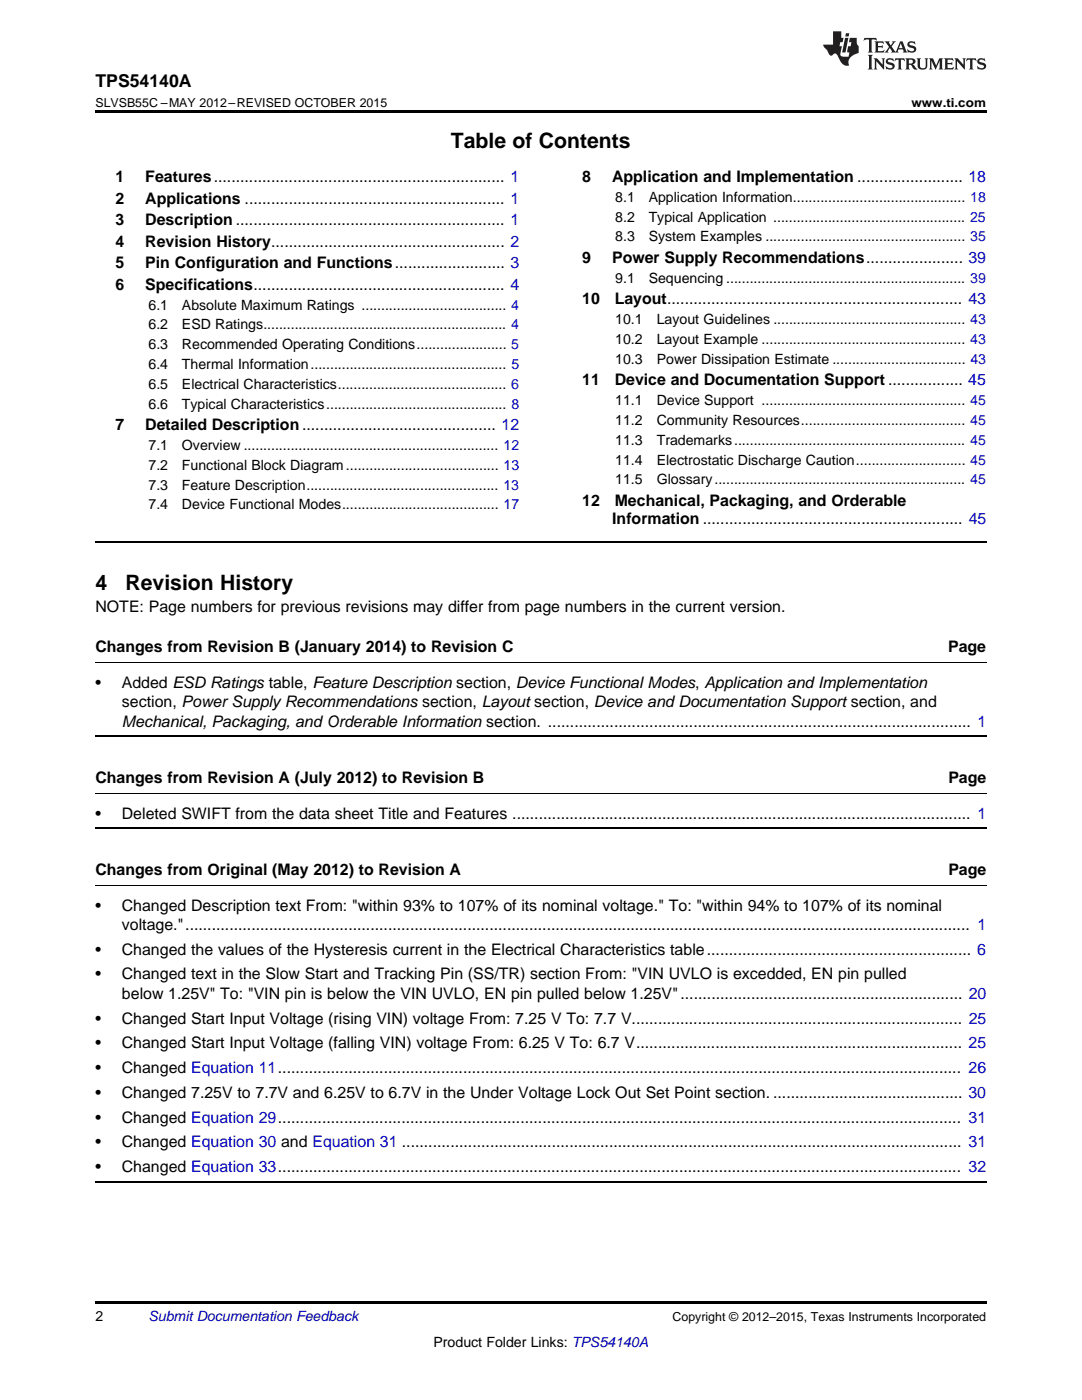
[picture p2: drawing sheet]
<svg xmlns="http://www.w3.org/2000/svg" width="216mm" height="279mm" viewBox="0 0 216 279" stroke-linecap="round" stroke-linejoin="round" font-family="sans-serif">
<defs><g id="words">
<g font-size="4.2">
<text x="90" y="29.6">Table of Contents</text>
<text x="19" y="117.8">4</text>
<text x="25" y="117.8">Revision History</text>
</g>
<text font-size="3.5" x="19" y="17.3">TPS54140A</text>
<g font-size="3.2">
<text x="23" y="36.3">1</text>
<text x="23" y="40.6">2</text>
<text x="29" y="36.3">Features.................................................................. 1</text>
<text x="29" y="40.6">Applications ........................................................... 1</text>
<text x="116.2" y="36.3">8</text>
<text x="122.1" y="36.3">Application and Implementation ........................ 18</text>
<text x="23" y="44.9">3</text>
<text x="29" y="44.9">Description ............................................................. 1</text>
<text x="23" y="49.2">4</text>
<text x="23" y="53.6">5</text>
<text x="29" y="49.2">Revision History..................................................... 2</text>
<text x="29" y="53.6">Pin Configuration and Functions......................... 3</text>
<text x="116.2" y="52.5">9</text>
<text x="122.1" y="52.5">Power Supply Recommendations...................... 39</text>
<text x="23" y="57.9">6</text>
<text x="29" y="57.9">Specifications......................................................... 4</text>
<text x="116.2" y="60.7">10</text>
<text x="122.7" y="60.7">Layout................................................................... 43</text>
<text x="116.2" y="76.9">11</text>
<text x="122.7" y="76.9">Device and Documentation Support ................. 45</text>
<text x="23" y="85.9">7</text>
<text x="29" y="85.9">Detailed Description............................................ 12</text>
<text x="116.2" y="101">12</text>
<text x="122.7" y="101">Mechanical, Packaging, and Orderable</text>
<text x="122.2" y="104.5">Information ........................................................... 45</text>
<text x="19" y="122.1">NOTE: Page numbers for previous revisions may differ from page numbers in the current version.</text>
<text x="19" y="130.2">Changes from Revision B (January 2014) to Revision C</text>
<text x="189.2" y="130.2">Page</text>
<text x="19" y="137.3">•</text>
<text x="24.3" y="137.3">Added ESD Ratings table, Feature Description section, Device Functional Modes, Application and Implementation</text>
<text x="24.3" y="141.1">section, Power Supply Recommendations section, Layout section, Device and Documentation Support section, and</text>
<text x="24.3" y="145">Mechanical, Packaging, and Orderable Information section. ................................................................................................ 1</text>
<text x="19" y="156.3">Changes from Revision A (July 2012) to Revision B</text>
<text x="189.2" y="156.3">Page</text>
<text x="19" y="163.4">•</text>
<text x="24.3" y="163.4">Deleted SWIFT from the data sheet Title and Features ........................................................................................................ 1</text>
<text x="19" y="174.7">Changes from Original (May 2012) to Revision A</text>
<text x="189.2" y="174.7">Page</text>
<text x="19" y="181.7">•</text>
<text x="24.3" y="181.7">Changed Description text From: &quot;within 93% to 107% of its nominal voltage.&quot; To: &quot;within 94% to 107% of its nominal</text>
<text x="24.3" y="185.6">voltage.&quot;.................................................................................................................................................................................. 1</text>
<text x="19" y="190.5">•</text>
<text x="24.3" y="190.5">Changed the values of the Hysteresis current in the Electrical Characteristics table............................................................ 6</text>
<text x="19" y="195.5">•</text>
<text x="24.3" y="195.5">Changed text in the Slow Start and Tracking Pin (SS/TR) section From: &quot;VIN UVLO is excedded, EN pin pulled</text>
<text x="24.3" y="199.4">below 1.25V&quot; To: &quot;VIN pin is below the VIN UVLO, EN pin pulled below 1.25V&quot;................................................................ 20</text>
<text x="19" y="204.3">•</text>
<text x="19" y="209.2">•</text>
<text x="24.3" y="204.3">Changed Start Input Voltage (rising VIN) voltage From: 7.25 V To: 7.7 V........................................................................... 25</text>
<text x="24.3" y="209.2">Changed Start Input Voltage (falling VIN) voltage From: 6.25 V To: 6.7 V.......................................................................... 25</text>
<text x="19" y="214.2">•</text>
<text x="24.3" y="214.2">Changed Equation 11........................................................................................................................................................... 26</text>
<text x="19" y="219.1">•</text>
<text x="24.3" y="219.1">Changed 7.25V to 7.7V and 6.25V to 6.7V in the Under Voltage Lock Out Set Point section. ........................................... 30</text>
<text x="19" y="224">•</text>
<text x="24.3" y="224">Changed Equation 29........................................................................................................................................................... 31</text>
<text x="19" y="229">•</text>
<text x="19" y="233.9">•</text>
<text x="24.3" y="229">Changed Equation 30 and Equation 31 ............................................................................................................................... 31</text>
<text x="24.3" y="233.9">Changed Equation 33........................................................................................................................................................... 32</text>
</g>
<g font-size="2.8">
<text x="122.8" y="40.3">8.1</text>
<text x="129.4" y="40.3">Application Information............................................ 18</text>
<text x="122.8" y="44.2">8.2</text>
<text x="129.4" y="44.2">Typical Application ................................................. 25</text>
<text x="122.8" y="48.2">8.3</text>
<text x="129.4" y="48.2">System Examples ................................................... 35</text>
<text x="122.8" y="56.4">9.1</text>
<text x="129.4" y="56.4">Sequencing ............................................................. 39</text>
<text x="29.6" y="61.8">6.1</text>
<text x="29.6" y="65.8">6.2</text>
<text x="36.3" y="61.8">Absolute Maximum Ratings ..................................... 4</text>
<text x="36.3" y="65.8">ESD Ratings.............................................................. 4</text>
<text x="122.8" y="64.7">10.1</text>
<text x="131" y="64.7">Layout Guidelines ................................................. 43</text>
<text x="29.6" y="69.7">6.3</text>
<text x="36.3" y="69.7">Recommended Operating Conditions....................... 5</text>
<text x="122.8" y="68.7">10.2</text>
<text x="131" y="68.7">Layout Example .................................................... 43</text>
<text x="29.6" y="73.7">6.4</text>
<text x="29.6" y="77.6">6.5</text>
<text x="36.3" y="73.7">Thermal Information.................................................. 5</text>
<text x="36.3" y="77.6">Electrical Characteristics........................................... 6</text>
<text x="122.8" y="72.6">10.3</text>
<text x="131" y="72.6">Power Dissipation Estimate .................................. 43</text>
<text x="29.6" y="81.6">6.6</text>
<text x="36.3" y="81.6">Typical Characteristics.............................................. 8</text>
<text x="122.8" y="80.9">11.1</text>
<text x="131" y="80.9">Device Support .................................................... 45</text>
<text x="29.6" y="89.8">7.1</text>
<text x="36.3" y="89.8">Overview ................................................................. 12</text>
<text x="122.8" y="84.8">11.2</text>
<text x="122.8" y="88.8">11.3</text>
<text x="131" y="84.8">Community Resources.......................................... 45</text>
<text x="131" y="88.8">Trademarks........................................................... 45</text>
<text x="29.6" y="93.8">7.2</text>
<text x="36.3" y="93.8">Functional Block Diagram....................................... 13</text>
<text x="122.8" y="92.7">11.4</text>
<text x="131" y="92.7">Electrostatic Discharge Caution............................ 45</text>
<text x="29.6" y="97.7">7.3</text>
<text x="29.6" y="101.7">7.4</text>
<text x="36.3" y="97.7">Feature Description................................................. 13</text>
<text x="36.3" y="101.7">Device Functional Modes........................................ 17</text>
<text x="122.8" y="96.7">11.5</text>
<text x="131" y="96.7">Glossary................................................................ 45</text>
<text x="19" y="263.6">2</text>
<text x="86.5" y="268.9">Product Folder Links: TPS54140A</text>
</g>
<text font-size="2.8" fill="#0000c8" x="29.6" y="263.6">Submit Documentation Feedback</text>
<g font-size="2.5">
<text x="19" y="21.4">SLVSB55C –MAY 2012–REVISED OCTOBER 2015</text>
<text x="181.9" y="21.4">www.ti.com</text>
<text x="134.2" y="263.6">Copyright © 2012–2015, Texas Instruments Incorporated</text>
</g>
</g></defs>
<path d="M19 22h177.8v.5h-177.8zM19 259.7h177.8v.5h-177.8z" fill="#000"/>
<path d="M19 108.2h177.8M19 147h177.8M19 165.3h177.8M19 235.9h177.8" fill="none" stroke="#000" stroke-width=".35"/>
<path d="M19 132.3h177.8M19 158.4h177.8M19 176.7h177.8" fill="none" stroke="#000" stroke-width=".2"/>
<g fill="#231f20">
<path d="M172.5 7.6l-.1 .5 .4-.2h.6v.1v2.1l-.2 .4h.9l-.2-.4v-2.1l.1-.1h.5l.5 .2-.2-.5zM174.5 8.3l.2 .3v1.5l-.2 .4h1.8l.2-.6a1.04 1.04 0 0 1-1.3 .2v-.7h.6l.3 .2v-.6l-.3 .2h-.6v-.6l.8-.1 .4 .3-.2-.5zM176.5 8.3l.9 1.1-.9 1.1h.8l-.2-.2 .4-.7 .5 .7-.2 .2h1.5l-.2-.2 .2-.4h.9l.1 .4-.2 .2h1l-.3-.3-.7-1.9h-.5l-.9 2-.8-1 .9-1h-.8l.1 .3-.4 .5-.3-.6 .1-.2zM179.7 8.6l.4 1h-.7zM181.3 8.4a.63 .63 0 0 0-.2 .7 .63 .63 0 0 0 .6 .4l.6 .2 .1 .2a.75 .75 0 0 1-.7 .4 .75 .75 0 0 1-.6-.5l.1 .7 .1-.1a1.11 1.11 0 0 0 1.5-.6 1.13 1.13 0 0 0-1.2-.8l-.1-.4a1.04 1.04 0 0 1 1.2 .2l-.2-.5-.2 .1-.4-.2zM173.2 10.9l.2 .4v2.2l-.2 .4h1l-.3-.4v-2.2l.3-.4zM174.3 11.6l.3 .4v1.5l-.3 .4h.8l-.2-.4v-1.3l1.5 1.7v-1.9l.2-.4h-.7l.2 .4v.9l-1.1-1.3zM177 11.8a.62 .62 0 0 0-.2 .7 .62 .62 0 0 0 .6 .4l.6 .1 .1 .3a.76 .76 0 0 1-.7 .3 .76 .76 0 0 1-.7-.4l.2 .7 .1-.1a1.11 1.11 0 0 0 1.5-.6 1.13 1.13 0 0 0-1.2-.8l-.1-.4a1.04 1.04 0 0 1 1.2 .2l-.2-.6-.2 .1-.5-.1zM178.7 11.6l-.2 .6a.61 .61 0 0 1 .8-.3v1.6l-.2 .4h.9l-.2-.4v-1.6a.63 .63 0 0 1 .7 .3l-.1-.6zM180.6 11.6l.3 .4v1.5l-.3 .4h1l-.2-.2-.1-.8 .6 .2a.76 .76 0 0 0 1.2 .7l-1-1a.58 .58 0 0 0 .6-.5 .58 .58 0 0 0-.5-.6zM181.4 11.9h.1a.45 .45 0 0 1 .5 .1 .45 .45 0 0 1 .1 .5l-.8 .2zM182.9 11.6l.2 .2a2.17 2.17 0 0 0 .3 1.9 .99 .99 0 0 0 1.6-.6v-1.1l.2-.4h-.7l.2 .2a1.92 1.92 0 0 1-.2 1.8 .6 .6 0 0 1-.9-.5v-1.1l.2-.4zM185.4 11.6l.2 .4v1.5l-.2 .4h.7l-.2-.4v-1.4l.8 1.8 .8-1.8v1.4l-.2 .4h.9l-.2-.4v-1.5l.2-.4h-.8l-.6 1.5-.6-1.5zM188.4 11.6l.2 .4v1.5l-.2 .4h1.8l.1-.6a1.04 1.04 0 0 1-1.2 .1v-.6h.5l.4 .2v-.6l-.4 .2h-.5v-.7h.8l.3 .3-.1-.6zM190.5 11.6l.2 .4v1.5l-.2 .4h.7l-.2-.4v-1.3l1.5 1.7v-1.9l.2-.4h-.7l.2 .4v.9l-1.1-1.3zM192.9 11.6l-.1 .6a.61 .61 0 0 1 .7-.3l.1 1.6-.3 .4h1l-.3-.4 .1-1.6a.63 .63 0 0 1 .7 .3l-.1-.6zM195.2 11.8a.62 .62 0 0 0-.2 .7 .62 .62 0 0 0 .6 .4l.6 .1 .1 .3a.76 .76 0 0 1-.7 .3 .76 .76 0 0 1-.6-.4l.1 .7 .1-.1a1.11 1.11 0 0 0 1.6-.6 1.13 1.13 0 0 0-1.3-.8l-.1-.4a1.04 1.04 0 0 1 1.2 .2l-.1-.6-.2 .1-.5-.1z"/>
<path d="M166.2 6.3v2.6h-1.9v.4l.8 .9a.91 .91 0 0 0 1 .8 .56 .56 0 0 1 .5-.3 .56 .56 0 0 1 .5 .3l.4 .8a1.53 1.53 0 0 0 1.9 1.2 1.54 1.54 0 0 1 1-2.1l.9-.3v-1.4a1.52 1.52 0 0 1-.4-1.6h-1.3l-.2 .8h.5l-.2 .8h-.5l-.1 1v.2l.4 .1-.2 .8a1.93 1.93 0 0 1-1.6-.3l.3-1.8h-.5l.2-.8h.4l.2-.8h-.4v-1.3zM168.6 7.6l-.6 2.9h.7l.6-2.9zM168.8 6.6l-.1 .7h.6l.2-.7z"/>
</g>
<use href="#words"/>
</svg>
